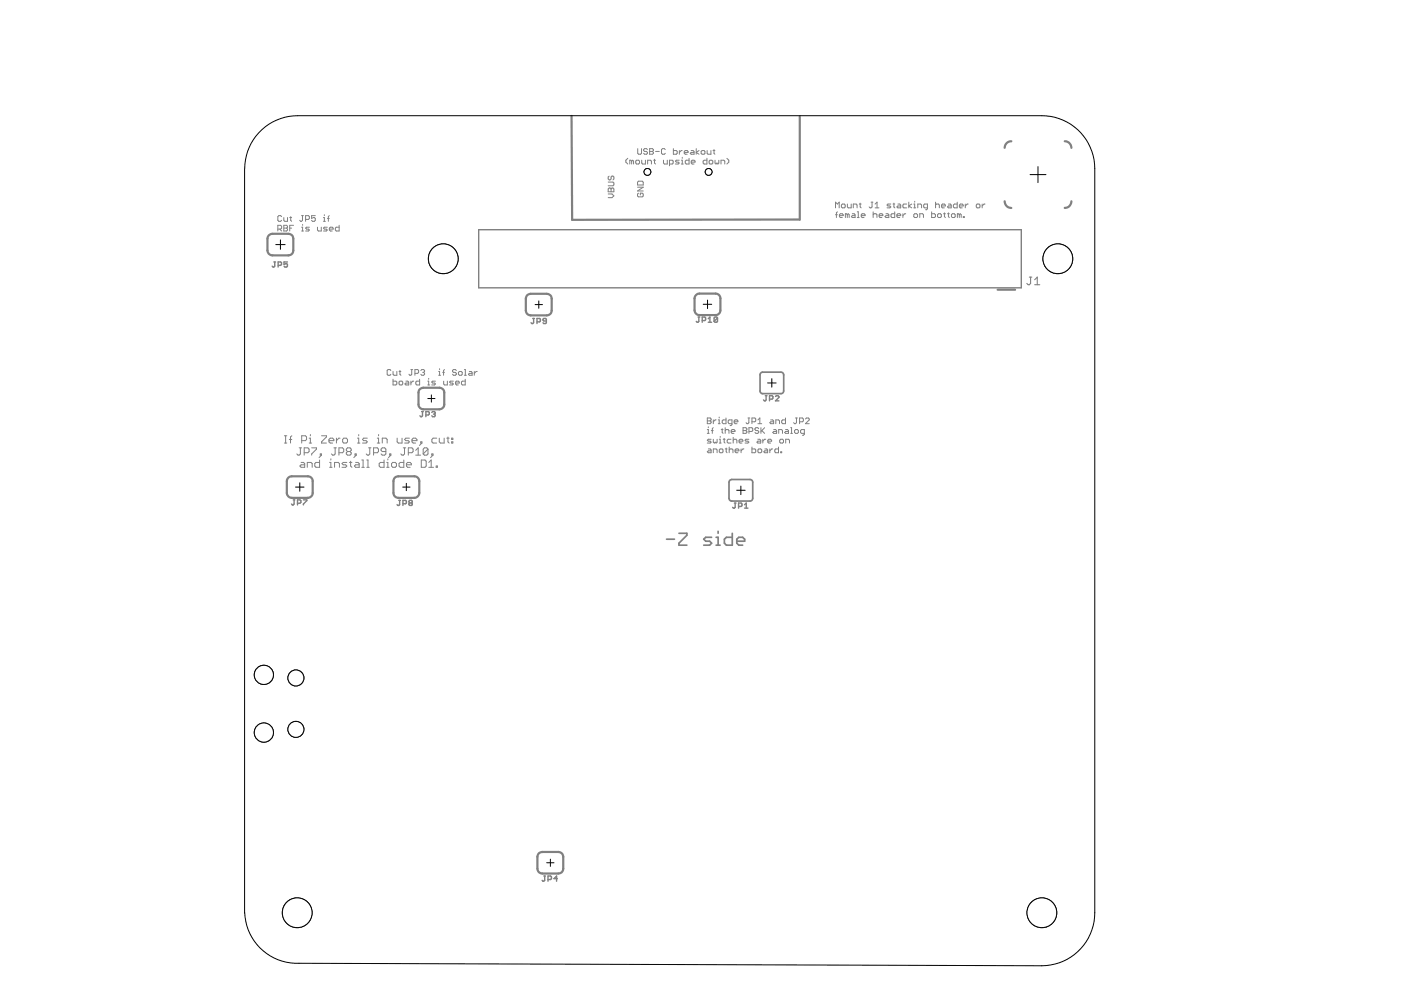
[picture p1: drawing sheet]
<svg xmlns="http://www.w3.org/2000/svg" width="297mm" height="210mm" viewBox="0 0 297 210" stroke-linecap="round" stroke-linejoin="round" font-family="sans-serif">
<path d="M161.2 79.1l.5-.2 4.2 .1 .3 .5-.1 3.7-.5 .3-4.2-.1-.3-.5zM141.3 114.3h1.7M144 113.1h1.6v.4l-1.6 1.7v.4h1.6M150.9 113.9h-1.3l-.4 .4 .4 .4h.9l.4 .5-.4 .4h-1.3M151.8 115.6h.9M151.8 113.9h.5v1.7M152.3 112.6v.5M154.7 101.9l.4-.2 4.3 .1 .2 .4-.1 3.8-.5 .2-4.2-.1-.2-.4v-3.5zM155.3 113.1v2.5h-1.3l-.4-.4v-.9l.4-.4h1.3M156.2 114.7h1.7v-.4l-.4-.4h-.9l-.4 .4v.9l.4 .4h.9" fill="none" stroke="#808080" stroke-width=".36"/>
<g fill="none" stroke="#808080" stroke-width=".47">
<path d="M121.2 24.6l.1 22 48.1-.1M169.6 24.6v22M214.4 30l-.9 .2-.4 .5-.1 .6M225.7 30l.9 .2 .4 .5 .2 .6M57 49.9l.7-.3h3.5l.7 .3 .3 .7v2.5l-.3 .7-.7 .3h-3.5l-.7-.3-.3-.7v-2.5zM213 42.7l.1 .6 .4 .5 .9 .3M227.2 42.7l-.2 .6-.4 .5-.9 .3M111.8 62.6l.7-.3h3.4l.8 .3 .3 .7-.2 3.1-.3 .3-.6 .2h-3.4l-.7-.3-.3-.8v-2.5zM147.6 62.5l.7-.2h3.4l.5 .1 .5 .6v2.8l-.1 .5-.4 .4-.5 .1h-3.4l-.5-.1-.4-.4-.1-.5v-2.5zM211.5 61.4h3.7M89 82.5l.7-.3h3.5l.7 .3 .3 .7-.1 3.1-.4 .3-.5 .2h-3.5l-.5-.2-.3-.3-.2-.6 .1-2.7zM61.1 101.3l.7-.3h3.5l.5 .1 .5 .6v2.8l-.1 .5-.4 .4-.5 .2h-3.5l-.5-.2-.3-.4-.2-.5v-2.5z"/>
<path d="M83.7 101.3l.7-.3h3.5l.5 .1 .4 .4 .1 .5v2.5l-.1 .5-.4 .4-.5 .2h-3.5l-.5-.2-.4-.4-.1-.5v-2.5zM114.2 180.9l.8-.3h3.4l.7 .3 .3 .8v2.5l-.3 .7-.7 .3h-3.4l-.8-.3-.3-.7v-2.5z"/>
</g>
<g fill="none" stroke="#808080" stroke-width=".21">
<path d="M128.9 38.6h1.1l.2 .2v.4l-.2 .2h-1.1M129.2 37.3l-.3 .2v.4l.3 .2 .4-.2v-.4l.2-.2 .4 .2v.4l-.2 .2M133.1 33.6l-.4 .4v.4l.4 .4M133.9 34.2l-.4-.2v.8M133.9 34.2v.6M133.9 34.2l.2-.2 .2 .2v.6M135 34h.4l.2 .2v.4l-.2 .2h-.4l-.2-.2v-.4zM135.2 38.6l.2-.2h.8l.2 .2v.6h-1.2zM135.2 39.7h1.2l-1.2 .8h1.2M135.2 31.5v1l.2 .2h.4l.2-.2v-1M136.1 34v.6l.1 .2h.6v-.8M137.3 31.7l-.2-.2h-.4l-.2 .2 .2 .4h.4l.2 .2-.2 .4h-.4l-.2-.2"/>
<path d="M137.3 34.8v-.8h.6l.2 .2v.6M137.7 31.5h.6l.2 .2-.2 .4 .2 .4-.2 .2h-.6zM137.7 32.1h.6M138.6 34h.4M138.8 33.8v.8l.2 .2M139 32.1h.8M140.7 34v.6l.2 .2h.6v-.8M141.1 31.7l-.3-.2h-.3l-.2 .2v.8l.2 .2h.3l.3-.2M141.9 34.8h.6l.2-.2v-.4l-.2-.2h-.6v1.2M142.8 31.5v1.2h.6l.2-.2v-.4l-.2-.2h-.6M144 34h-.6l-.2 .2 .8 .4-.2 .2h-.6M144 31.9v.8"/>
<path d="M144.5 34h.2v.8M144.5 34.8h.4M144.6 31.9h-.2l-.4 .4M144.7 33.4v.2M145.1 32.3h.8l-.2-.4h-.4l-.2 .2v.4l.2 .2h.4M146.1 33.6v1.2h-.6l-.2-.2v-.4l.2-.2h.6M146.5 31.9h.4l.3 .2v.6h-.7l-.2-.2 .2-.2h.7M146.6 34.4h.8l-.2-.4h-.5l-.1 .2v.4l.1 .2h.5M147.6 31.5v1.2M148.2 31.9l-.6 .4 .6 .4M148.7 32.1l.2-.2h.4l.2 .2v.4l-.2 .2h-.4l-.2-.2zM149.9 33.6v1.2h-.6l-.2-.2v-.4l.2-.2h.6"/>
<path d="M149.9 31.9v.6l.2 .2h.6v-.8M150.5 34h.4l.2 .2v.4l-.2 .2h-.4l-.2-.2v-.4zM151.2 31.9h.4M151.4 31.7v.8l.2 .2M151.6 34v.6l.2 .2 .2-.2 .2 .2 .2-.2v-.6M152.9 34.8v-.8h.6l.2 .2v.6M154.1 33.6l.4 .4v.4l-.4 .4M58.9 48.6h.6l.2-.2v-.4l-.2-.2h-.6v1.2M59.3 48.6l.4 .4M59.7 45.9l-.2-.2h-.4l-.2 .2v.8l.2 .2h.4l.2-.2M60.2 46.1v.6l.2 .2h.6v-.8M60.2 47.8h.6l.2 .2-.2 .4 .2 .4-.2 .2h-.6z"/>
<path d="M60.2 48.4h.6M61.4 46.1h.4M61.4 48.4h.4M61.6 45.9v.8l.2 .2M62.2 47.8h-.8v1.2M63.9 45.7h.4M63.9 48.2h.3v.8M63.9 49h.4M64.1 45.7v1l-.2 .2-.4-.2M64.2 47.6v.2M64.8 46.5h.6l.2-.2v-.4l-.2-.2h-.6v1.2M65.6 48.2h-.6l-.2 .2 .8 .4-.2 .2h-.6"/>
<path d="M66.8 45.7h-.7v.6l.4-.2 .3 .2v.4l-.1 .2h-.4l-.2-.2M67.3 48.2v.6l.2 .2h.6v-.8M68.6 46.1h.2v.8M68.6 46.9h.4M68.8 45.5v.2M69.4 48.2h-.6l-.2 .2 .2 .2h.4l.2 .2-.2 .2h-.6M69.4 46.3h.4M69.8 45.7l-.2 .2v1M69.8 48.6h.8l-.2-.4h-.4l-.2 .2v.4l.2 .2h.4M71.9 47.8v1.2h-.6l-.2-.2v-.4l.2-.2h.6M128.9 40.1l.3-.2 .4 .2 .4-.2 .2 .2v.6h-1.3zM128.9 41.1h.9l.4 .4-.4 .4h-.9"/>
<path d="M129.6 40.1v.6M135.4 41l-.2 .1v.5l.2 .1h.8l.2-.1v-.5l-.2-.1h-.4v.3M177.1 44.1v-1.2l.4 .4 .4-.4v1.2M177.1 45.5h.4M177.5 44.9l-.2 .2v1M178 45.7h.8l-.2-.4h-.4l-.2 .2v.4l.2 .2h.4M178.4 43.5l.2-.2h.4l.2 .2v.4l-.2 .2h-.4l-.2-.2zM179.6 45.5l-.4-.2v.8M179.6 45.5v.6M179.6 45.5l.2-.2 .2 .2v.6M179.7 43.3v.6l.2 .2h.6v-.8M180.7 45.3h.4l.2 .2v.6h-.6l-.2-.2 .2-.2h.6"/>
<path d="M180.9 44.1v-.8h.6l.2 .2v.6M181.8 46.1h.4M181.8 44.9h.2v1.2M182.2 43.3h.4M182.4 43.1v.8l.2 .2M182.6 45.7h.8l-.2-.4h-.4l-.2 .2v.4l.2 .2h.4M184.7 42.9h.4M184.9 42.9v1l-.2 .2-.4-.2M185.1 45.5l.2-.2h.4l.2 .2v.6M185.1 44.9v1.2M185.5 44.1h.9M185.5 43.3l.4-.4v1.2"/>
<path d="M186.4 45.7h.8l-.2-.4h-.4l-.2 .2v.4l.2 .2h.4M187.9 45.3h.3l.2 .2v.6h-.5l-.3-.2 .3-.2h.5M188.9 43.3h-.6l-.2 .2 .8 .4-.2 .2h-.6M189.3 43.3h.4M189.5 43.1v.8l.2 .2M189.7 44.9v1.2h-.6l-.2-.2v-.4l.2-.2h.6M190.2 45.7h.8l-.2-.4h-.4l-.2 .2v.4l.2 .2h.4M190.4 43.3h.4l.2 .2v.6h-.6l-.2-.2 .2-.2h.6M191.4 45.3v.8M192 45.3h-.2l-.4 .4M192.2 43.3h-.6l-.2 .2v.4l.2 .2h.6M192.7 42.9v1.2"/>
<path d="M193.3 43.3l-.6 .4 .6 .4M193.7 44.1h.4M193.7 43.3h.2v.8M193.9 42.7v.2M193.9 45.3h.4l.2 .2v.4l-.2 .2h-.4l-.2-.2v-.4zM194.6 44.1v-.8h.6l.2 .2v.6M195 46.1v-.8h.6l.2 .2v.6M196.6 44.1h-.6l-.2-.2v-.4l.2-.2h.6v1l-.4 .2M197.5 44.9v1.2h.6l.2-.2v-.4l-.2-.2h-.6M198.4 43.5l.2-.2h.4l.2 .2v.6M198.4 42.9v1.2M199 45.3h.4l.2 .2v.4l-.2 .2h-.4l-.2-.2v-.4z"/>
<path d="M199.6 43.7h.8l-.2-.4h-.4l-.2 .2v.4l.2 .2h.4M200 45.3h.4M200.2 45.1v.8l.2 .2M200.9 45.3h.4M201.1 43.3h.4l.2 .2v.6h-.6l-.2-.2 .2-.2h.6M201.1 45.1v.8l.2 .2M201.7 45.5l.2-.2h.4l.2 .2v.4l-.2 .2h-.4l-.2-.2zM202.9 42.9v1.2h-.5l-.3-.2v-.4l.3-.2h.5M203.4 45.5l-.4-.2v.8M203.4 45.5v.6M203.4 45.5l.2-.2 .2 .2v.6M203.4 43.7h.8l-.2-.4h-.4l-.2 .2v.4l.2 .2h.4"/>
<path d="M204.2 45.9h.2v.2h-.2zM204.7 43.3v.8M205.3 43.3h-.2l-.4 .4M207.2 43.3h.4l.2 .2v.4l-.2 .2h-.4l-.2-.2v-.4zM208.2 43.3v.8M208.8 43.3h-.2l-.4 .4M82.9 78.5l-.2-.1h-.4l-.2 .1v.9l.2 .2h.4l.2-.2M83.3 78.8v.6l.2 .2h.6v-.8M84.6 78.8h.4M84.8 78.5v.9l.2 .2M87.1 78.4h.4M87.3 78.4v1l-.2 .2-.4-.2"/>
<path d="M88 79.2h.6l.2-.2v-.5l-.2-.1h-.6v1.2M89.2 78.5l.2-.1h.4l.2 .1-.2 .5M89.6 79h.2M89.8 79l.2 .2-.2 .4h-.4l-.2-.2M93 79.6h.4M93 78.8h.2v.8M93.2 78.2v.2M93.9 79h.3M94.2 78.4l-.2 .1v1.1M96.8 78.5l-.3-.1h-.4l-.2 .4 .2 .2h.4l.3 .4-.3 .2h-.4l-.2-.2M97.2 79l.2-.2h.4l.2 .2v.4l-.2 .2h-.4l-.2-.2zM98.5 78.4h.2v1.2"/>
<path d="M98.5 79.6h.4M99.5 78.8h.4l.2 .2v.6h-.6l-.2-.2 .2-.2h.6M100.6 78.8v.8M101.2 78.8h-.2l-.4 .4M60.3 93.9h.5M60.3 92.4h.5M60.6 92.4v1.5M61.3 93.2h.6M61.9 92.4l-.3 .2v1.3M63.4 95h.5M63.7 95v1.2l-.3 .3h-.2l-.3-.3M63.8 98h.5l.3 .3v.8h-.8l-.2-.3 .2-.2h.8"/>
<path d="M64 93.4h.7l.3-.2v-.6l-.3-.2h-.7v1.5M64.5 96h.8l.2-.3v-.5l-.2-.2h-.8v1.5M65.2 99.1v-1.1h.7l.3 .3v.8M65.6 93.9h.5M65.6 92.9h.2v1M65.8 92.1v.3M66.1 95h1v.2l-1 1v.3M67.8 97.5v1.6h-.8l-.3-.3v-.5l.3-.3h.8M67.9 96.2h.3v.3h-.3zM68.2 96.5l-.6 .5M68.2 92.4h1v.2l-1 1.1v.2h1M69.7 93.4h1.1v-.2l-.3-.3h-.5l-.3 .3v.5l.3 .2h.5"/>
<path d="M69.9 98h.2v1.1M69.9 99.1h.5M70.1 97.3v.2M70.8 95h.5M70.9 99.1v-1.1h.8l.3 .3v.8M71.1 95v1.2l-.3 .3h-.3l-.2-.3M71.3 92.9v1M71.9 96h.7l.3-.3v-.5l-.3-.2h-.7v1.5M72.1 92.9h-.3l-.5 .5M72.9 92.9h.5l.3 .3v.5l-.3 .2h-.5l-.3-.2v-.5zM73.5 98h-.7l-.3 .3 .3 .3h.5l.2 .2-.2 .3h-.8M73.7 95.7l-.3 .3v.2l.3 .3h.5l.3-.3v-.2l-.3-.3"/>
<path d="M73.7 95.7l-.3-.2v-.3l.3-.2h.5l.3 .2v.3l-.3 .2M73.7 95.7h.5M74.1 98h.5M74.3 97.8v1l.3 .3M75.3 96.2h.2v.3h-.2zM75.4 98h.5l.3 .3v.8h-.8l-.3-.3 .3-.2h.8M75.5 96.5l-.5 .5M75.8 93.9h.5M75.8 92.9h.3v1M76.1 92.1v.3M76.7 99.1h.5M76.7 97.5h.3v1.6"/>
<path d="M77.8 99.1h.5M77.8 97.5h.2v1.6M77.9 92.9h-.8l-.2 .3 .2 .2h.5l.3 .3-.3 .2h-.7M78.1 95h.6M78.4 95v1.2l-.3 .3h-.2l-.3-.3M79.2 96h.8l.2-.3v-.5l-.2-.2h-.8v1.5M80 93.9h.5M80 92.9h.3v1M80.3 92.1v.3M81 93.9v-1h.8l.3 .3v.7M81.4 97.5v1.6h-.8l-.2-.3v-.5l.2-.3h.8M81.8 95.7h-.8l-.2-.2v-.3l.2-.2h.6l.2 .2v1l-.2 .3h-.6l-.2-.3"/>
<path d="M82 98h.2v1.1M82 99.1h.5M82.2 97.3v.2M82.6 96.2h.3v.3h-.3zM82.9 96.5l-.5 .5M83.3 98h.5l.3 .3v.5l-.3 .3h-.5l-.3-.3v-.5zM83.3 80.4v1.2h.6l.2-.2v-.4l-.2-.2h-.6M84.2 92.9v.8l.3 .2h.7v-1M84.6 81l.2-.2h.4l.2 .2v.4l-.2 .2h-.4l-.2-.2zM85.5 95h.5M85.6 97.5v1.6h-.7l-.3-.3v-.5l.3-.3h.7M85.8 95v1.2l-.3 .3h-.3l-.2-.3"/>
<path d="M86.1 80.8h.4l.2 .2v.6h-.6l-.2-.2 .2-.2h.6M86.2 98.6h1v-.3l-.2-.3h-.6l-.2 .3v.5l.2 .3h.6M86.6 96h.7l.3-.3v-.5l-.3-.2h-.7v1.5M86.8 92.9h-.8l-.2 .3 .2 .2h.6l.2 .3-.2 .2h-.8M87.1 80.8v.8M87.4 93.4h1v-.2l-.3-.3h-.5l-.2 .3v.5l.2 .2h.5M87.7 80.8h-.2l-.4 .4M88.1 96.5h1.1M88.1 95.5l.6-.5v1.5M89 80.4v1.2h-.6l-.2-.2v-.4l.2-.2h.6M89.2 93.7h.3v.2h-.3zM89.3 97.5h.8l.3 .3v1l-.3 .3h-.8z"/>
<path d="M89.5 93.9l-.6 .5M90.7 81.6h.4M90.7 80.8h.2v.8M90.7 95.2l-.2-.2h-.5l-.3 .2v1M90.7 95.2v1l-.2 .3h-.5l-.3-.3M90.7 95.2l-1 1M90.9 80.2v.2M90.9 99.1h1M90.9 98l.5-.5v1.6M91.5 96.2h.3v.3h-.3zM91.8 96.5l-.5 .5M92.3 80.8h-.6l-.2 .2 .8 .4-.2 .2h-.6"/>
<path d="M92.5 98.8h.2v.3h-.2zM92.6 92.9h-.8l-.2 .3v.5l.2 .2h.8M93.1 92.9v.8l.3 .2h.8v-1M94.1 80.8v.6l.2 .2h.5v-.8M94.7 92.9h.5M95 92.6v1.1l.2 .2M95.8 93.7h.2v.2h-.2zM95.8 92.9h.2v.3h-.2zM96.1 80.8h-.6l-.2 .2 .8 .4-.2 .2h-.6M96.6 81.2h.8l-.2-.4h-.4l-.2 .2v.4l.2 .2h.4M98.6 80.4v1.2h-.6l-.2-.2v-.4l.2-.2h.6M150 88.6h.6l.2 .2-.2 .4 .2 .4-.2 .2h-.6z"/>
<path d="M150 89.2h.6M150 91.1h.2v.8M150 91.9h.4M150.2 95.2h.4l.2 .2v.6h-.6l-.2-.2 .2-.2h.6M150.2 90.5v.2M150.8 93.1h-.6l-.2 .2 .8 .4-.2 .2h-.6M150.8 91.3h.4M151.2 90.7l-.2 .2v1M151.2 89v.8M151.2 93.1v.6l.2 .2 .2-.2 .2 .2 .2-.2v-.6M151.2 96v-.8h.6l.2 .2v.6M151.8 89h-.2l-.4 .4"/>
<path d="M152.3 89.8h.4M152.3 89h.2v.8M152.5 88.4v.2M152.5 93.9h.4M152.5 93.1h.2v.8M152.7 95.2h.4l.2 .2v.4l-.2 .2h-.4l-.2-.2v-.4zM152.7 92.5v.2M152.9 91.1h.4M153.1 90.9v.8l.2 .2M153.3 93.1h.4M153.5 92.9v.8l.2 .2M153.8 91.3l.2-.2h.4l.2 .2v.6"/>
<path d="M153.8 90.7v1.2M153.8 95.2h.4M153.9 88.6v1.2h-.6l-.2-.2v-.4l.2-.2h.6M154 95v.8l.2 .2M154.6 95.4l.2-.2h.4l.2 .2v.6M154.6 94.8v1.2M155 93.1h-.6l-.2 .2v.4l.2 .2h.6M155 91.5h.8l-.2-.4h-.4l-.2 .2v.4l.2 .2h.4M155.2 89.8h-.6l-.2-.2v-.4l.2-.2h.6v1l-.4 .2M155.4 93.3l.2-.2h.4l.2 .2v.6M155.4 92.7v1.2M155.7 89.4h.7l-.1-.4h-.4l-.2 .2v.4l.2 .2h.4"/>
<path d="M155.9 95.6h.8l-.2-.4h-.4l-.2 .2v.4l.2 .2h.4M156.7 93.5h.8l-.2-.4h-.4l-.2 .2v.4l.2 .2h.4M157.1 95.2v.8M157.5 90.7h.6l.2 .2-.2 .4 .2 .4-.2 .2h-.6zM157.5 91.3h.6M157.7 95.2h-.2l-.4 .4M158.6 88.6h.4M158.8 88.6v1l-.2 .2-.4-.2M158.8 93.1h-.6l-.2 .2 .8 .4-.2 .2h-.6M158.8 91.5h.6l.2-.2v-.4l-.2-.2h-.6v1.2M159.4 89.4h.6l.2-.2v-.4l-.2-.2h-.6v1.2M159.4 94.8v1.2h.6l.2-.2v-.4l-.2-.2h-.6"/>
<path d="M160.7 93.1h.4l.2 .2v.6h-.6l-.2-.2 .2-.2h.6M160.7 89.8h.8M160.7 89l.4-.4v1.2M160.9 90.9l-.2-.2h-.4l-.2 .4 .2 .2h.4l.2 .4-.2 .2h-.4l-.2-.2M160.9 95.2h.4l.2 .2v.4l-.2 .2h-.4l-.2-.2v-.4zM161.3 90.7v1.2M161.5 91.3l.6 .6M161.7 93.1v.8M162.1 90.7l-.8 .8M162.2 95.2h.4l.2 .2v.6h-.6l-.3-.2 .3-.2h.6M162.3 93.1h-.2l-.4 .4M162.8 93.5h.8l-.2-.4h-.4l-.2 .2v.4l.2 .2h.4"/>
<path d="M163.2 95.2v.8M163.4 89h.4l.2 .2v.6h-.6l-.2-.2 .2-.2h.6M163.8 95.2h-.2l-.4 .4M164 91.1h.4l.3 .2v.6h-.7l-.1-.2 .1-.2h.7M164.5 89.8v-.8h.6l.2 .2v.6M165.1 94.8v1.2h-.6l-.2-.2v-.4l.2-.2h.6M165.1 91.9v-.8h.6l.2 .2v.6M165.3 93.3l.2-.2h.4l.2 .2v.4l-.2 .2h-.4l-.2-.2zM165.5 95.8h.2v.2h-.2zM166.5 88.6v1.2h-.6l-.2-.2v-.4l.2-.2h.6M166.6 91.1h.4l.2 .2v.6h-.6l-.2-.2 .2-.2h.6M166.6 93.9v-.8h.6l.2 .2v.6"/>
<path d="M167.6 91.9h.4M167.6 90.7h.2v1.2M168.7 88.6h.4M168.7 91.1h.4l.2 .2v.4l-.2 .2h-.4l-.2-.2v-.4zM168.9 88.6v1l-.2 .2-.4-.2M169.5 89.4h.6l.2-.2v-.4l-.2-.2h-.6v1.2M170.5 91.9h-.6l-.2-.2v-.4l.2-.2h.6v1l-.4 .2M170.8 88.8l.2-.2h.4l.2 .2v.2l-.8 .8h.8"/>
</g>
<g fill="none" stroke="#808080" stroke-width=".3">
<path d="M58.1 55.5h.3M58.3 55.5v.9l-.2 .2-.4-.2M59 56.3h.5l.2-.2v-.4l-.2-.2h-.5v1.1M60.9 55.5h-.7v.6l.4-.2 .3 .2-.1 .5h-.4l-.2-.2M101.5 48.7h115v12.3h-115zM112.9 67.5h.4M113.1 67.5v.9l-.2 .2-.3-.2M113.9 68.2h.5l.2-.1v-.4l-.2-.2h-.5v1.1M115.8 68.1h-.5l-.2-.2 .2-.4 .5 .2v.7l-.1 .2h-.4l-.2-.2M148 67.2h.4M148.2 67.2v.9l-.2 .2-.4-.2M148.9 68h.5l.2-.2-.2-.6h-.5v1.1"/>
<path d="M150.2 68.3h.7M150.2 67.6l.3-.4v1.1M152.1 67.4v.7l-.1 .2h-.4l-.2-.2M152.1 67.4l-.1-.2h-.4l-.2 .2v.7M152.1 67.4l-.7 .7M89.4 87.3h.3M89.6 87.3v.9l-.2 .1-.4-.1M90.3 88h.5l.2-.2v-.4l-.2-.1h-.5v1M91.5 87.4l.6-.1 .2 .1-.2 .4M91.9 87.8h.2M92.1 87.8l.2 .2-.2 .3h-.4l-.2-.1M162.3 83.9h.3"/>
<path d="M162.4 83.9v.9l-.1 .2-.4-.2M163.2 84.6h.5l.2-.5-.2-.2h-.5v1.1M164.4 84.1l.2-.2 .5 .2v.2l-.7 .7h.7M62.2 106h.3M62.4 106v.9l-.2 .2-.4-.2M63.1 106.7h.5l.2-.2v-.3l-.2-.2h-.5v1.1M64.3 106h.7l-.7 1.1M84.5 106.1h.4M84.7 106.1v.9l-.2 .2-.3-.2M85.4 106.8h.6l.2-.2v-.3l-.2-.2h-.6v1.1M86.9 106.6h.3M86.9 106.6l-.2 .2 .2 .4h.3l.2-.2-.2-.4"/>
<path d="M86.9 106.6l-.2-.2 .2-.3h.3l.2 .2-.2 .3M155.7 106.7h.4M155.9 106.7v.9l-.2 .1-.4-.1M156.6 107.4h.5l.2-.2-.2-.5h-.5v1M157.9 107.7h.7M157.9 107l.3-.3v1M115.3 185.7h.4M115.5 185.7v.9l-.2 .2-.4-.2M116.2 186.5h.5l.2-.2v-.4l-.2-.2h-.5v1.1M118.2 186.3h-.7l.5-.6v1.1"/>
</g>
<path d="M218.2 58.8h.6M218.5 58.8v1.3l-.3 .3h-.2l-.3-.3M219.4 59.3l.5-.5v1.6M219.4 60.4h1.1" fill="none" stroke="#808080" stroke-width=".23"/>
<g fill="none" stroke="#000" stroke-width=".21">
<path d="M218.4 37h3.4M220.1 35.3v3.4M58.5 51.9h2M59.5 50.9v2M113.5 64.6h1.5M114.2 63.8v1.6M149.1 64.5h1.8M150 63.6v1.8M90.7 84.5h1.5M91.5 83.7v1.6M162.8 81.2h1.7M163.6 80.3v1.8"/>
<path d="M62.7 103.3h1.8M63.6 102.4v1.8M85.4 103.3h1.5M86.1 102.5v1.5M156.2 103.9h1.8M157.1 103.1v1.8M115.9 182.9h1.6M116.7 182.2v1.5"/>
<circle cx="224.3" cy="54.9" r="3.2"/>
</g>
<circle cx="224.3" cy="54.9" r="3.2" fill="#fff" stroke="#000" stroke-width=".21"/>
<circle cx="94" cy="54.9" r="3.2" fill="none" stroke="#000" stroke-width=".21"/>
<circle cx="94" cy="54.9" r="3.2" fill="#fff" stroke="#000" stroke-width=".21"/>
<circle cx="63" cy="193.5" r="3.2" fill="none" stroke="#000" stroke-width=".21"/>
<circle cx="63" cy="193.5" r="3.2" fill="#fff" stroke="#000" stroke-width=".21"/>
<circle cx="220.9" cy="193.5" r="3.2" fill="none" stroke="#000" stroke-width=".21"/>
<circle cx="220.9" cy="193.5" r="3.2" fill="#fff" stroke="#000" stroke-width=".21"/>
<g fill="none" stroke="#000" stroke-width=".21">
<path d="M51.9 35.8v157.8M51.9 35.8a11.3 11.3 0 0 1 11.2-11.3h157.8a11.2 11.2 0 0 1 11.2 11.3v157.7a11.2 11.2 0 0 1-11.2 11.3l-157.5-.6a11.1 11.1 0 0 1-11.5-10.7"/>
<circle cx="55.9" cy="143.1" r="2.03"/>
</g>
<circle cx="55.9" cy="143.1" r="2.03" fill="#fff" stroke="#000" stroke-width=".21"/>
<circle cx="55.9" cy="155.3" r="2.03" fill="none" stroke="#000" stroke-width=".21"/>
<circle cx="55.9" cy="155.3" r="2.03" fill="#fff" stroke="#000" stroke-width=".21"/>
<circle cx="62.7" cy="143.7" r="1.69" fill="none" stroke="#000" stroke-width=".21"/>
<circle cx="62.7" cy="143.7" r="1.69" fill="#fff" stroke="#000" stroke-width=".21"/>
<circle cx="62.7" cy="154.6" r="1.69" fill="none" stroke="#000" stroke-width=".21"/>
<circle cx="62.7" cy="154.6" r="1.69" fill="#fff" stroke="#000" stroke-width=".21"/>
<circle cx="137.3" cy="36.4" r=".72" fill="none" stroke="#000" stroke-width=".21"/>
<circle cx="137.3" cy="36.4" r=".72" fill="#fff" stroke="#000" stroke-width=".21"/>
<circle cx="150.2" cy="36.4" r=".72" fill="none" stroke="#000" stroke-width=".21"/>
<circle cx="150.2" cy="36.4" r=".72" fill="#fff" stroke="#000" stroke-width=".21"/>
</svg>
